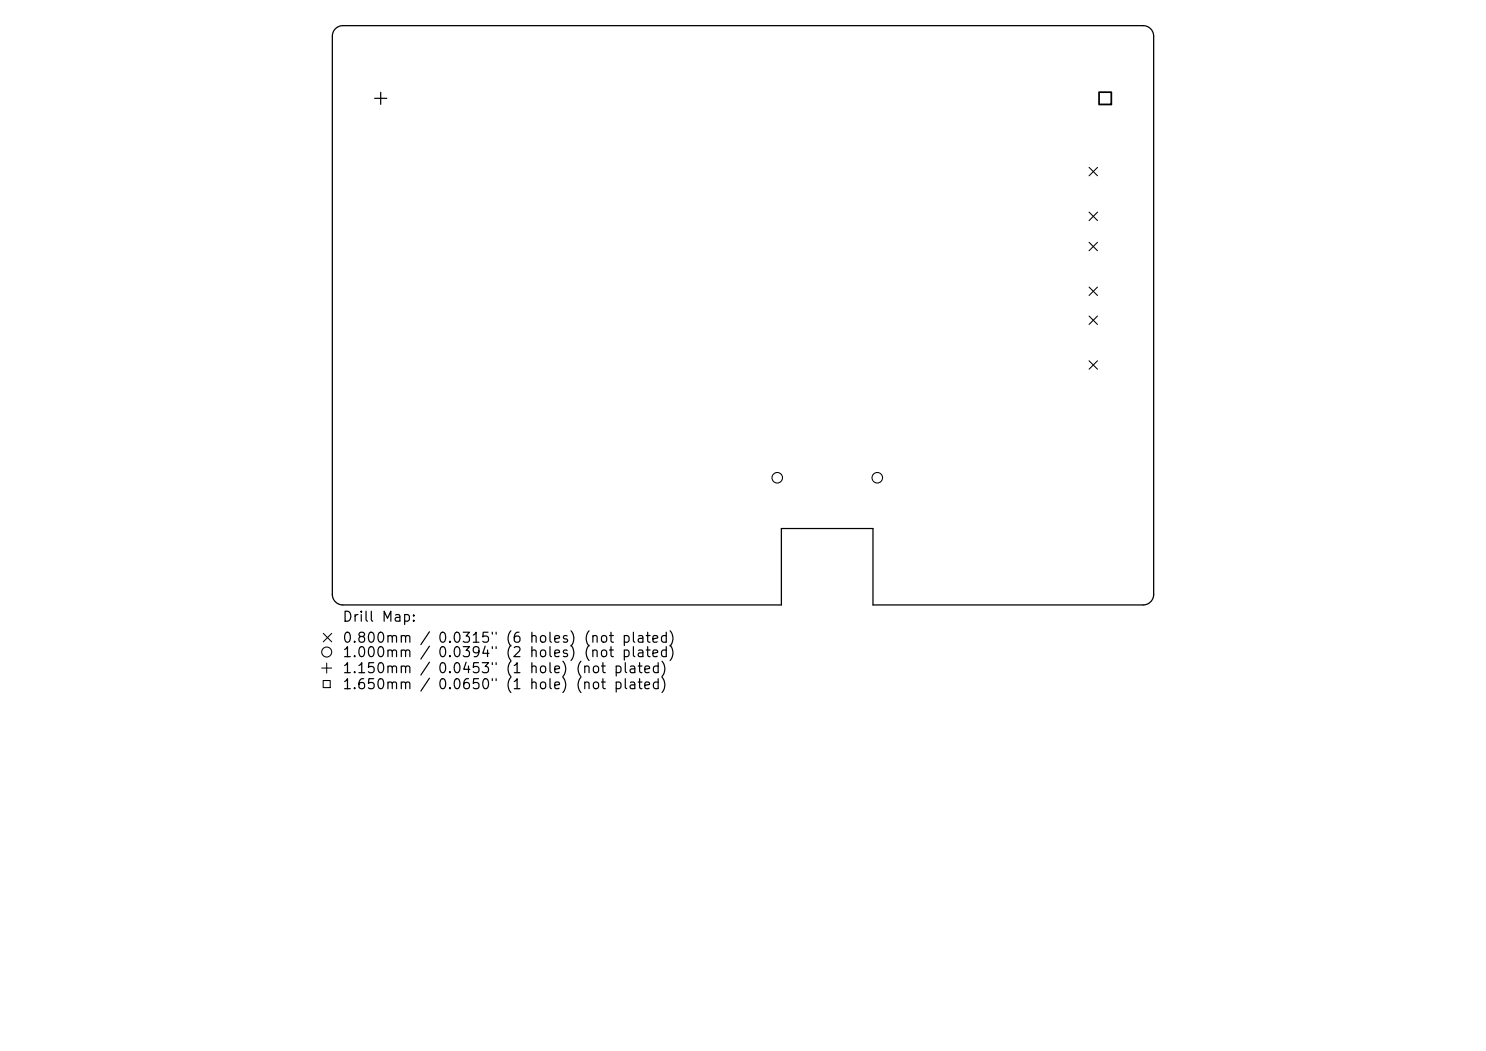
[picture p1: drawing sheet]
<svg xmlns="http://www.w3.org/2000/svg" width="297mm" height="210mm" viewBox="0 0 297 210" stroke-linecap="round" stroke-linejoin="round" font-family="sans-serif">
<defs><g id="words">
<g font-size="2">
<text x="68.3" y="124.7">Drill Map:</text>
<text x="68.3" y="128.9">0.800mm / 0.0315&quot; (6 holes) (not plated)</text>
<text x="68.3" y="131.8">1.000mm / 0.0394&quot; (2 holes) (not plated)</text>
<text x="68.3" y="135">1.150mm / 0.0453&quot; (1 hole) (not plated)</text>
<text x="68.3" y="138.2">1.650mm / 0.0650&quot; (1 hole) (not plated)</text>
</g>
</g></defs>
<path d="M67 5.7l.6-.4 .9-.2h160a2.1 2.1 0 0 1 2.1 2.1v111.6a2.1 2.1 0 0 1-2.1 2.1h-54v-15.3h-18.3v15.3h-87.7a2.1 2.1 0 0 1-2.1-2.1v-111.6l.2-.9z" fill="none" stroke="#000" stroke-width=".25"/>
<g fill="none" stroke="#000" stroke-width=".21">
<path d="M217.7 33.4l1.7 1.7M219.4 33.4l-1.7 1.7M217.7 48.4l1.7 1.7M217.7 57.4l1.7 1.6M217.7 42.4l1.7 1.7M219.4 48.4l-1.7 1.7M219.4 57.4l-1.7 1.6M219.4 42.4l-1.7 1.7M217.7 63.1l1.7 1.7M217.7 72.1l1.7 1.7M219.4 63.1l-1.7 1.7M219.4 72.1l-1.7 1.7"/>
<path d="M64.3 133.5h2M64.6 136h1.4v1.4h-1.4zM64.6 126.6l1.7 1.6M65.3 132.5v2M66.3 126.6l-1.7 1.6"/>
<circle cx="155.3" cy="95.5" r="1.05"/>
<circle cx="175.3" cy="95.5" r="1.05"/>
<circle cx="65.3" cy="130.3" r="1"/>
</g>
<path d="M74.9 19.6h2.4M76.1 18.4v2.5" fill="none" stroke="#000" stroke-width=".24"/>
<path d="M219.7 18.4h2.4v2.5h-2.4z" fill="none" stroke="#000" stroke-width=".35"/>
<use href="#words"/>
</svg>
